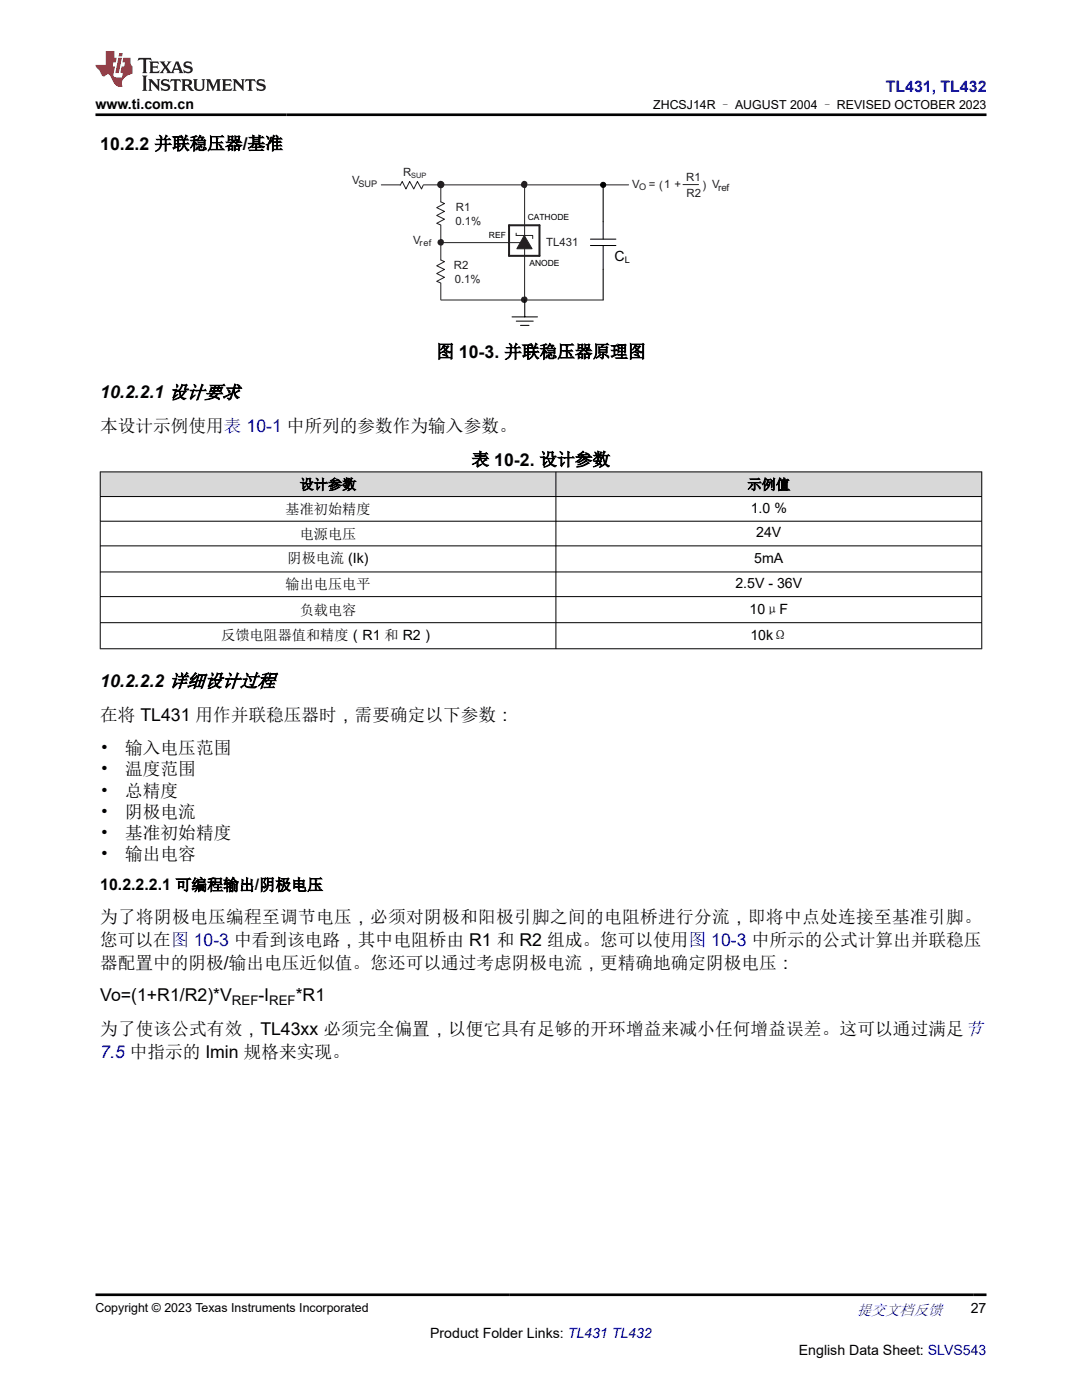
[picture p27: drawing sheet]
<svg xmlns="http://www.w3.org/2000/svg" width="216mm" height="279mm" viewBox="0 0 216 279" stroke-linecap="round" stroke-linejoin="round" font-family="sans-serif">
<defs><g id="words">
<g font-size="3.5">
<text x="20" y="29.8">10.2.2 并联稳压器/基准</text>
<text x="87.1" y="71.4">图 10-3. 并联稳压器原理图</text>
<text x="20" y="79.5">10.2.2.1 设计要求</text>
<text x="20" y="86.2">本设计示例使用表 10-1 中所列的参数作为输入参数。</text>
<text x="94.1" y="92.9">表 10-2. 设计参数</text>
<text x="20" y="137.1">10.2.2.2 详细设计过程</text>
<text x="20" y="143.8">在将 TL431 用作并联稳压器时，需要确定以下参数：</text>
<text x="20" y="150.5">•</text>
<text x="20" y="154.7">•</text>
<text x="25" y="150.5">输入电压范围</text>
<text x="25" y="154.7">温度范围</text>
<text x="20" y="159">•</text>
<text x="25" y="159">总精度</text>
<text x="20" y="163.2">•</text>
<text x="20" y="167.4">•</text>
<text x="25" y="163.2">阴极电流</text>
<text x="25" y="167.4">基准初始精度</text>
<text x="20" y="171.7">•</text>
<text x="25" y="171.7">输出电容</text>
<text x="20" y="184.3">为了将阴极电压编程至调节电压，必须对阴极和阳极引脚之间的电阻桥进行分流，即将中点处连接至基准引脚。</text>
<text x="20" y="188.9">您可以在图 10-3 中看到该电路，其中电阻桥由 R1 和 R2 组成。您可以使用图 10-3 中所示的公式计算出并联稳压</text>
<text x="20" y="193.4">器配置中的阴极/输出电压近似值。您还可以通过考虑阴极电流，更精确地确定阴极电压：</text>
<text x="20" y="199.8">Vo=(1+R1/R2)*V</text>
<text x="51.6" y="199.8">-I</text>
<text x="59" y="199.8">*R1</text>
<text x="20" y="206.5">为了使该公式有效，TL43xx 必须完全偏置，以便它具有足够的开环增益来减小任何增益误差。这可以通过满足节</text>
</g>
<text font-size="3.5" fill="#00f" x="20" y="211.1">7.5 中指示的 Imin 规格来实现。</text>
<text font-size="3.2" fill="#00f" x="176.7" y="18.3">TL431, TL432</text>
<text font-size="3.2" x="20" y="177.7">10.2.2.2.1 可编程输出/阴极电压</text>
<text font-size="3" fill="#00f" x="171" y="262.4">提交文档反馈</text>
<g font-size="2.8">
<text x="19" y="21.7">www.ti.com.cn</text>
<text x="122.6" y="52.1">C</text>
<text x="59.8" y="97.7">设计参数</text>
<text x="149.2" y="97.7">示例值</text>
<text x="57" y="102.6">基准初始精度</text>
<text x="59.8" y="107.5">电源电压</text>
<text x="149.8" y="102.3">1.0 %</text>
<text x="150.9" y="107.2">24V</text>
<text x="57.4" y="112.4">阴极电流 (Ik)</text>
<text x="150.5" y="112.3">5mA</text>
<text x="57" y="117.6">输出电压电平</text>
<text x="146.7" y="117.3">2.5V - 36V</text>
<text x="59.8" y="122.7">负载电容</text>
<text x="149.6" y="122.5">10μF</text>
<text x="44.1" y="127.7">反馈电阻器值和精度（R1 和 R2）</text>
<text x="149.7" y="127.7">10kΩ</text>
<text x="193.7" y="262.1">27</text>
<text x="85.8" y="266.9">Product Folder Links: TL431 TL432</text>
<text x="159.4" y="270.3">English Data Sheet: SLVS543</text>
</g>
<g font-size="2.6">
<text x="46.3" y="200.5">REF</text>
<text x="53.7" y="200.5">REF</text>
</g>
<g font-size="2.5">
<text x="130.3" y="21.8">ZHCSJ14R – AUGUST 2004 – REVISED OCTOBER 2023</text>
<text x="19" y="261.8">Copyright © 2023 Texas Instruments Incorporated</text>
</g>
<g font-size="2.3" fill="#231e21">
<text x="80.4" y="35.1">R</text>
<text x="70.3" y="36.7">V</text>
<text x="126.1" y="37.6">V</text>
<text x="129.5" y="37.6">= (1 +</text>
<text x="136.9" y="36.2">R1</text>
<text x="137" y="39.4">R2</text>
<text x="140.2" y="37.7">) V</text>
<text x="90.9" y="44.9">0.1%</text>
<text x="91" y="42.1">R1</text>
<text x="82.4" y="48.7">V</text>
<text x="90.6" y="53.7">R2</text>
<text x="109" y="49">TL431</text>
<text x="90.7" y="56.5">0.1%</text>
</g>
<text font-size="2" fill="#231e21" x="143.3" y="38.1">ref</text>
<g font-size="1.8" fill="#231e21">
<text x="71.5" y="37.4">SUP</text>
<text x="127.6" y="38">O</text>
<text x="83.7" y="49.1">ref</text>
</g>
<text font-size="1.8" x="124.7" y="52.5">L</text>
<g font-size="1.7">
<text x="97.6" y="47.5">REF</text>
<text x="105.3" y="43.9">CATHODE</text>
<text x="105.6" y="53.1">ANODE</text>
</g>
<text font-size="1.5" fill="#231e21" x="82.1" y="35.5">SUP</text>
</g></defs>
<path d="M104.6 47l1.6 2.6h-3.1z" fill="#231e21"/>
<path d="M84.5 36.9h40.9M88 36.9v3.4M104.7 36.9v23.3M88 48.4h15.9M88 45v6.9M88 56.6v3.3M88 59.9h32.4M103 46.5v.5h3.3v.6M104.6 47l1.6 2.6h-3.1z" fill="none" stroke="#231e21" stroke-width=".2"/>
<path d="M101.6 45h6v6.1h-6z" fill="none" stroke="#231e21" stroke-width=".41"/>
<circle cx="88" cy="36.8" r=".61" fill="#231e21"/>
<path d="M87.9 36.2a.62 .62 0 0 0-.5 .9 .62 .62 0 0 0 1.1 0 .62 .62 0 0 0-.5-.9" fill="none" stroke="#231e21" stroke-width=".27"/>
<path d="M76.1 36.9h3.8M79.9 37l.4-.8 .7 1.5 .7-1.5 .9 1.5 .7-1.5 .8 1.5 .3-.7M88 40.3l.7 .3-1.6 .8 1.6 .8-1.6 .8 1.6 .7-1.6 .9 .9 .3M88 51.9l.7 .3-1.6 .8 1.6 .8-1.6 .8 1.6 .7-1.6 .8 .9 .4" fill="none" stroke="#231e21" stroke-width=".2"/>
<circle cx="88" cy="48.3" r=".54" fill="#231e21"/>
<path d="M87.9 47.8l.5 .3v.4l-.3 .4-.6-.2-.1-.3 .3-.5" fill="none" stroke="#231e21" stroke-width=".27"/>
<circle cx="104.6" cy="59.8" r=".54" fill="#231e21"/>
<path d="M104.7 59.3l.4 .3v.4l-.4 .3-.6-.2 .1-.6 .2-.2" fill="none" stroke="#231e21" stroke-width=".27"/>
<circle cx="104.6" cy="36.8" r=".57" fill="#231e21"/>
<path d="M104.6 36.2a.63 .63 0 0 0-.4 1l.6 .2a.74 .74 0 0 0 .1-1.1l-.3-.1" fill="none" stroke="#231e21" stroke-width=".27"/>
<path d="M136.3 36.8h3.1" fill="none" stroke="#231e21" stroke-width=".2"/>
<g fill="none" stroke="#000" stroke-width=".2">
<path d="M104.7 59.9v3.3M117.8 49h5.1M117.8 47.7h5.1M120.4 44.2v3.5M120.4 49v4.8M102.2 63.2h5M103 64.1h3.4M103.9 64.9h1.7"/>
<circle cx="120.4" cy="36.9" r=".51"/>
</g>
<path d="M120.4 36.9v7.3M120.4 53.8v6.1" fill="none" stroke="#000" stroke-width=".21"/>
<circle cx="120.4" cy="36.9" r=".51" fill="#000"/>
<g fill="#d8d8d8">
<path d="M20 94.2h175.9v4.9h-175.9z" fill-rule="evenodd"/>
<path d="M20.1 94.2h90.8v4.8h-90.8z" fill-rule="evenodd"/>
<path d="M111 94.2h84.8v4.8h-84.8z" fill-rule="evenodd"/>
</g>
<path d="M19.9 94.2h176.1M19.9 99.1h176.1M20 94.1v35.4M110.9 94.1v35.4M195.9 94.1v35.4M19.9 104h176.1M19.9 108.9h176.1M19.9 114.1h176.1M19.9 119.1h176.1M19.9 124.3h176.1M19.9 129.5h176.1" fill="none" stroke="#000" stroke-width=".2"/>
<path d="M27.7 11.6l-.2 .5 .5-.2h.6v.1v2.2l-.2 .4h1l-.2-.4v-2.2v-.1h.5l.5 .2-.1-.5zM29.8 12.3l.2 .4v1.5l-.2 .4h1.9l.1-.6a1.08 1.08 0 0 1-1.3 .2v-.7h.6l.4 .2v-.7l-.4 .2h-.6v-.5l.2-.2a1 1 0 0 1 1 .3l-.1-.5zM31.8 12.3l1 1.1-1 1.2h.9l-.2-.2 .4-.8 .5 .8-.2 .2h1.6l-.2-.2 .1-.5h1l.1 .5-.1 .2h.9l-.2-.3-.8-2h-.5l-1 2.2-.8-1.1 .9-1.1h-.8l.2 .2-.5 .6-.3-.6 .1-.2zM35.2 12.7l.4 1h-.8zM36.8 12.4a.65 .65 0 0 0-.2 .7 .65 .65 0 0 0 .6 .5l.7 .1 .1 .3a.79 .79 0 0 1-.7 .4 .79 .79 0 0 1-.7-.5l.1 .7 .2-.1a.93 .93 0 0 0 1.1 .1 .93 .93 0 0 0 .4-1 1.46 1.46 0 0 0-1.2-.6l-.1-.3a1.09 1.09 0 0 1 1.2 .2l-.2-.6-.1 .1-.6-.2zM28.4 15.1l.2 .4v2.2l-.2 .4h1l-.2-.4v-2.2l.2-.4zM29.6 15.8l.2 .4v1.5l-.2 .4h.8l-.3-.4v-1.3l1.7 1.8v-2l.2-.4h-.8l.2 .2 .1 1.1-1.2-1.3zM32.3 15.9a.65 .65 0 0 0-.2 .8 .65 .65 0 0 0 .7 .4l.6 .2 .1 .2a.79 .79 0 0 1-.7 .4 .79 .79 0 0 1-.7-.5l.1 .7 .2-.1a.93 .93 0 0 0 1.1 .1 .93 .93 0 0 0 .4-.9 1.46 1.46 0 0 0-1.2-.6l-.1-.4a1.09 1.09 0 0 1 1.2 .2l-.2-.6-.1 .1-.6-.1zM34.1 15.8l-.1 .6a.63 .63 0 0 1 .7-.3l.1 1.6-.3 .4h1l-.2-.4v-1.6a.66 .66 0 0 1 .8 .3l-.1-.6zM36.2 15.8l.2 .4v1.5l-.2 .4h.9l-.2-.2v-.7h.5l.1 .2a.79 .79 0 0 0 1.2 .6l-1-.9a.61 .61 0 0 0 .6-.6 .61 .61 0 0 0-.5-.7zM36.9 16.1h.2a.47 .47 0 0 1 .5 .1 .47 .47 0 0 1 .1 .5l-.2 .1-.6 .1zM38.5 15.8l.2 .2a2.27 2.27 0 0 0 .4 2 1.04 1.04 0 0 0 1.7-.7v-1.3l.2-.2h-.8l.2 .4v1.1a.6 .6 0 0 1-.6 .6 .6 .6 0 0 1-.6-.6v-1.1l.3-.4zM41.1 15.8l.2 .4v1.5l-.2 .4h.7l-.2-.4v-1.4l.9 1.9 .8-1.9v1.4l-.2 .4h1l-.3-.4v-1.5l.3-.4h-.8l-.7 1.5-.7-1.5zM44.3 15.8l.2 .4v1.5l-.2 .4h1.9l.1-.6a1.09 1.09 0 0 1-1.3 .2v-.7h.6l.4 .2v-.6l-.4 .2h-.6v-.6l.2-.1a1.01 1.01 0 0 1 1 .3l-.1-.6zM46.4 15.8l.3 .4v1.5l-.3 .4h.8l-.2-.4v-1.3l1.6 1.8v-2l.2-.4h-.7l.2 .2v1.1l-1.2-1.3zM49 15.8l-.1 .6a.63 .63 0 0 1 .8-.3v1.6l-.3 .4h1l-.2-.4v-1.6a.66 .66 0 0 1 .8 .3l-.1-.6zM51.4 15.9a.65 .65 0 0 0-.2 .8 .65 .65 0 0 0 .6 .4l.6 .2 .2 .2a.79 .79 0 0 1-.8 .4 .79 .79 0 0 1-.6-.5l.1 .7 .2-.1a.93 .93 0 0 0 1 .1 .93 .93 0 0 0 .5-.9 1.46 1.46 0 0 0-1.3-.6l-.1-.4a1.09 1.09 0 0 1 1.3 .2l-.2-.6-.2 .1-.5-.1z" fill="#231f20"/>
<path d="M21.1 10.2v2.8h-2.1l.1 .3 .9 1a.95 .95 0 0 0 .9 .9 .59 .59 0 0 1 .6-.4 .59 .59 0 0 1 .5 .4l.4 .7a1.59 1.59 0 0 0 2.1 1.4 1.61 1.61 0 0 1 1-2.3l1-.3-.1-1.5a1.59 1.59 0 0 1-.4-1.7h-1.4l-.2 .9h.5l-.1 .9h-.5l-.2 1v.2l.4 .1-.2 .9h-.6a.73 .73 0 0 1-1.1-.7l.3-1.5h-.5l.2-.9h.5l.2-.9h-.5v-1.3zM23.6 11.5l-.6 3.1h.7l.6-3.1zM23.8 10.6l-.1 .6h.7l.1-.6z" fill="#ed1c24"/>
<path d="M19 22.9h177.8M19 258.4h177.8" fill="none" stroke="#000" stroke-width=".53"/>
<use href="#words"/>
</svg>
